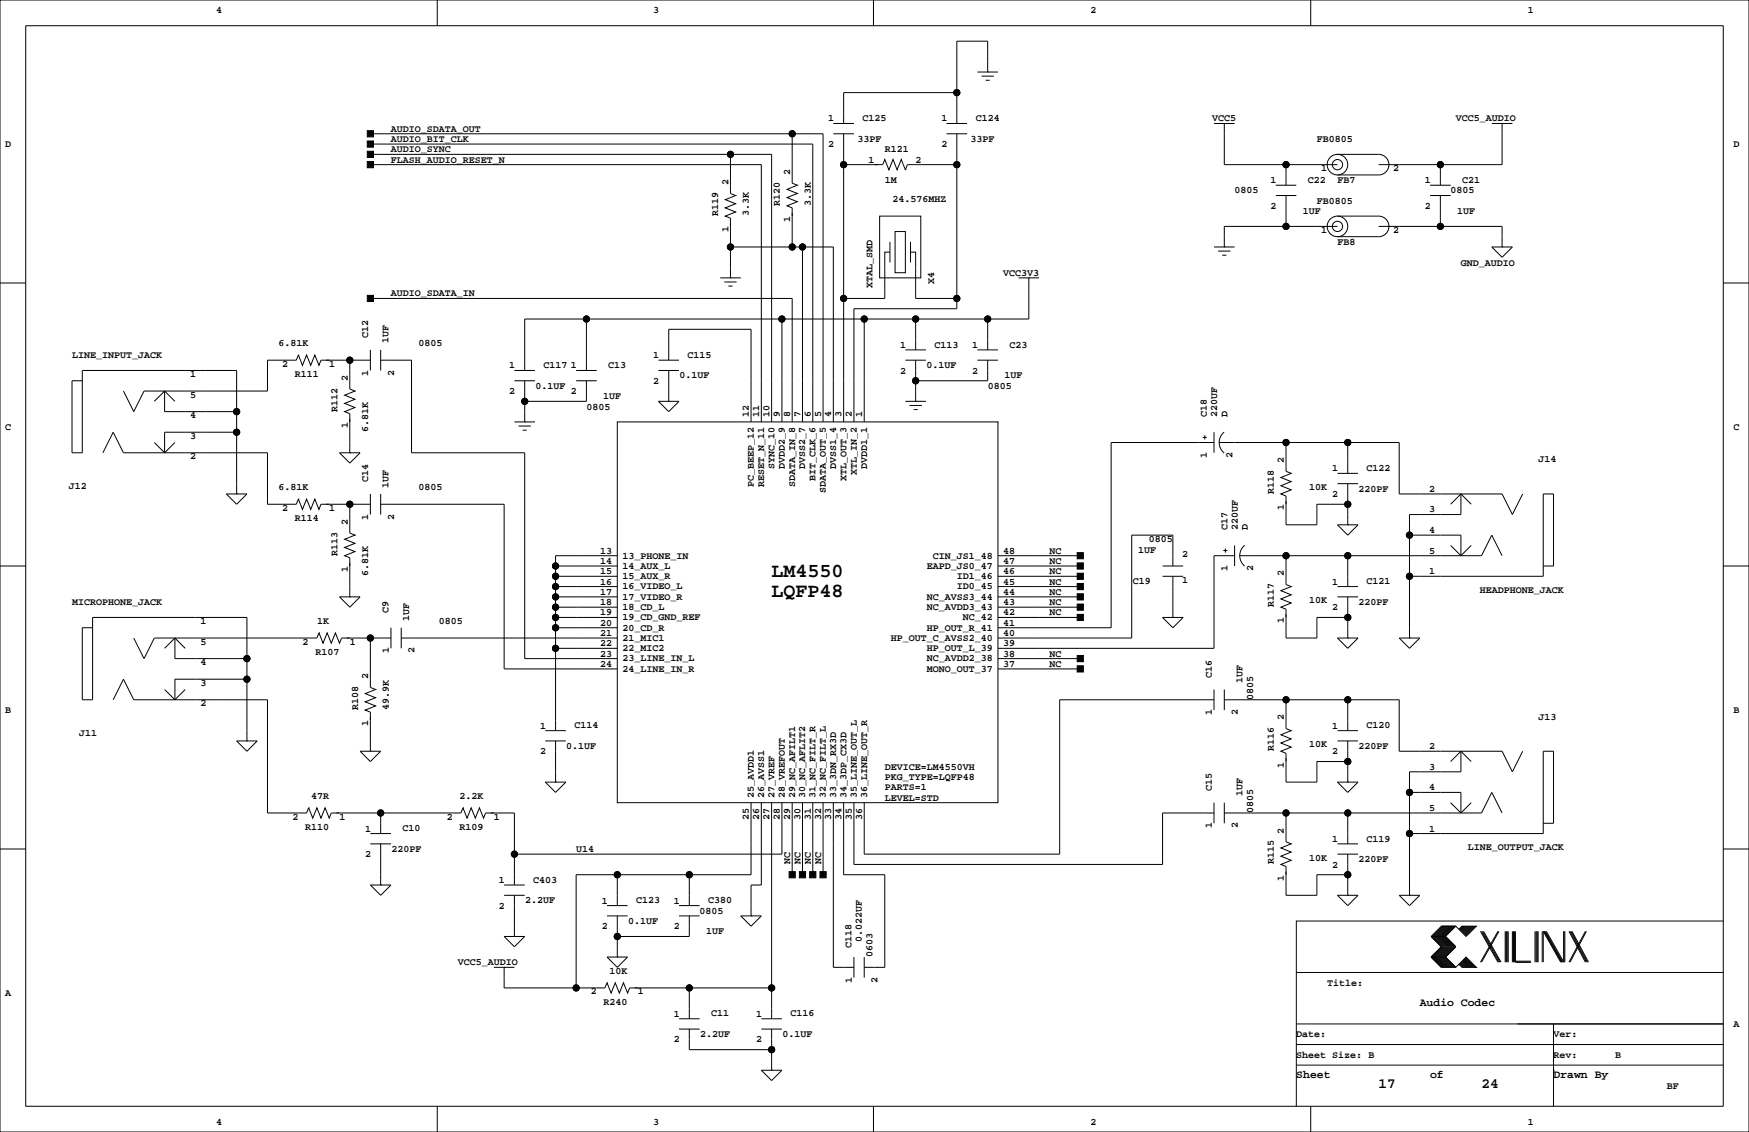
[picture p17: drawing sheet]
<svg xmlns="http://www.w3.org/2000/svg" width="432mm" height="279mm" viewBox="0 0 432 279" stroke-linecap="round" stroke-linejoin="round" font-family="sans-serif">
<defs><g id="words">
<g font-size="4.9">
<text x="190.5" y="142.4">LM4550</text>
<text x="190.5" y="147.4">LQFP48</text>
</g>
<g font-size="3.5">
<text x="340.4" y="268.5">17</text>
<text x="365.8" y="268.5">24</text>
</g>
<g font-size="2.8">
<text x="350.5" y="248.3">Audio Codec</text>
<text x="320" y="266.1">Sheet</text>
<text x="353.1" y="266.1">of</text>
<text x="383.5" y="266.1">Drawn By</text>
</g>
<g font-size="2.5">
<text x="53.3" y="3.3">4</text>
<text x="161.3" y="3.3">3</text>
<text x="269.2" y="3.3">2</text>
<text x="377.2" y="3.3">1</text>
<text x="204.5" y="30">1</text>
<text x="212.9" y="29.9">C125</text>
<text x="232.4" y="30">1</text>
<text x="240.9" y="29.9">C124</text>
<text x="299.3" y="30">VCC5</text>
<text x="359.4" y="30">VCC5_AUDIO</text>
<text x="96.5" y="35.1">AUDIO_BIT_CLK</text>
<text x="96.5" y="32.5">AUDIO_SDATA_OUT</text>
<text x="211.7" y="35">33PF</text>
<text x="239.6" y="35">33PF</text>
<text x="325.1" y="35.1">FB0805</text>
<text x="1.3" y="36.3">D</text>
<text x="96.5" y="40.1">FLASH_AUDIO_RESET_N</text>
<text x="96.5" y="37.6">AUDIO_SYNC</text>
<text x="204.5" y="36.3">2</text>
<text x="214.4" y="40.1">1</text>
<text x="218.4" y="37.6">R121</text>
<text x="226.1" y="40.1">2</text>
<text x="232.4" y="36.3">2</text>
<text x="428" y="36.3">D</text>
<text x="179.8" y="45.7" transform="rotate(-90 179.8 45.7)">2</text>
<text x="195.1" y="43.2" transform="rotate(-90 195.1 43.2)">2</text>
<text x="218.4" y="45.2">1M</text>
<text x="304.8" y="47.8">0805</text>
<text x="313.7" y="45.2">1</text>
<text x="322.9" y="45.1">C22</text>
<text x="326.2" y="42.3">1</text>
<text x="330.2" y="45.2">FB7</text>
<text x="344" y="42.3">2</text>
<text x="351.8" y="45.2">1</text>
<text x="358.1" y="47.8">0805</text>
<text x="361" y="45.1">C21</text>
<text x="177.3" y="53.3" transform="rotate(-90 177.3 53.3)">R119</text>
<text x="184.9" y="53.3" transform="rotate(-90 184.9 53.3)">3.3K</text>
<text x="192.5" y="50.8" transform="rotate(-90 192.5 50.8)">R120</text>
<text x="200.2" y="50.8" transform="rotate(-90 200.2 50.8)">3.3K</text>
<text x="220.3" y="49.9">24.576MHZ</text>
<text x="313.7" y="51.6">2</text>
<text x="321.6" y="52.8">1UF</text>
<text x="325.1" y="50.3">FB0805</text>
<text x="351.8" y="51.6">2</text>
<text x="359.7" y="52.8">1UF</text>
<text x="179.8" y="57.4" transform="rotate(-90 179.8 57.4)">1</text>
<text x="195.1" y="54.8" transform="rotate(-90 195.1 54.8)">1</text>
<text x="326.2" y="57.5">1</text>
<text x="344" y="57.5">2</text>
<text x="330.2" y="60.5">FB8</text>
<text x="360.7" y="65.5">GND_AUDIO</text>
<text x="215.4" y="71.1" transform="rotate(-90 215.4 71.1)">XTAL_SMD</text>
<text x="230.6" y="70.1" transform="rotate(-90 230.6 70.1)">X4</text>
<text x="247.6" y="68.1">VCC3V3</text>
<text x="96.5" y="73.2">AUDIO_SDATA_IN</text>
<text x="90.9" y="83.5" transform="rotate(-90 90.9 83.5)">C12</text>
<text x="17.8" y="88.4">LINE_INPUT_JACK</text>
<text x="68.8" y="85.4">6.81K</text>
<text x="95.9" y="84.8" transform="rotate(-90 95.9 84.8)">1UF</text>
<text x="103.3" y="85.4">0805</text>
<text x="161.3" y="88.4">1</text>
<text x="169.8" y="88.3">C115</text>
<text x="222.2" y="85.9">1</text>
<text x="230.7" y="85.8">C113</text>
<text x="240" y="85.9">1</text>
<text x="249.2" y="85.8">C23</text>
<text x="47" y="93.1">1</text>
<text x="69.6" y="90.5">2</text>
<text x="72.8" y="93.1">R111</text>
<text x="81.3" y="90.5">1</text>
<text x="85.9" y="94" transform="rotate(-90 85.9 94)">2</text>
<text x="90.9" y="92.7" transform="rotate(-90 90.9 92.7)">1</text>
<text x="97.3" y="92.7" transform="rotate(-90 97.3 92.7)">2</text>
<text x="125.7" y="90.9">1</text>
<text x="132.2" y="95.9">0.1UF</text>
<text x="134.2" y="90.9">C117</text>
<text x="141" y="90.9">1</text>
<text x="150.2" y="90.9">C13</text>
<text x="161.3" y="94.7">2</text>
<text x="167.7" y="93.4">0.1UF</text>
<text x="222.2" y="92.2">2</text>
<text x="228.7" y="90.9">0.1UF</text>
<text x="240" y="92.2">2</text>
<text x="248" y="93.4">1UF</text>
<text x="47" y="98.1">5</text>
<text x="83.3" y="101.6" transform="rotate(-90 83.3 101.6)">R112</text>
<text x="125.7" y="97.3">2</text>
<text x="141" y="97.3">2</text>
<text x="144.8" y="101.1">0805</text>
<text x="148.9" y="98.5">1UF</text>
<text x="243.8" y="96">0805</text>
<text x="1.3" y="106.2">C</text>
<text x="47" y="103.2">4</text>
<text x="85.9" y="105.6" transform="rotate(-90 85.9 105.6)">1</text>
<text x="90.9" y="106.7" transform="rotate(-90 90.9 106.7)">6.81K</text>
<text x="184.9" y="102.9" transform="rotate(-90 184.9 102.9)">12</text>
<text x="187.5" y="102.9" transform="rotate(-90 187.5 102.9)">11</text>
<text x="190" y="102.9" transform="rotate(-90 190 102.9)">10</text>
<text x="192.5" y="102.9" transform="rotate(-90 192.5 102.9)">9</text>
<text x="195.1" y="102.9" transform="rotate(-90 195.1 102.9)">8</text>
<text x="197.6" y="102.9" transform="rotate(-90 197.6 102.9)">7</text>
<text x="200.2" y="102.9" transform="rotate(-90 200.2 102.9)">6</text>
<text x="202.7" y="102.9" transform="rotate(-90 202.7 102.9)">5</text>
<text x="205.2" y="102.9" transform="rotate(-90 205.2 102.9)">4</text>
<text x="207.8" y="102.9" transform="rotate(-90 207.8 102.9)">3</text>
<text x="210.3" y="102.9" transform="rotate(-90 210.3 102.9)">2</text>
<text x="212.9" y="102.9" transform="rotate(-90 212.9 102.9)">1</text>
<text x="297.9" y="102.9" transform="rotate(-90 297.9 102.9)">C18</text>
<text x="300.5" y="102.9" transform="rotate(-90 300.5 102.9)">220UF</text>
<text x="303" y="102.9" transform="rotate(-90 303 102.9)">D</text>
<text x="428" y="106.2">C</text>
<text x="47" y="108.3">3</text>
<text x="47" y="113.4">2</text>
<text x="297.9" y="113" transform="rotate(-90 297.9 113)">1</text>
<text x="304.3" y="113" transform="rotate(-90 304.3 113)">2</text>
<text x="90.9" y="119.1" transform="rotate(-90 90.9 119.1)">C14</text>
<text x="191.2" y="115.8" transform="rotate(-90 191.2 115.8)">SYNC_10</text>
<text x="193.7" y="115.8" transform="rotate(-90 193.7 115.8)">DVDD2_9</text>
<text x="198.8" y="115.8" transform="rotate(-90 198.8 115.8)">DVSS2_7</text>
<text x="201.4" y="118.7" transform="rotate(-90 201.4 118.7)">BIT_CLK_6</text>
<text x="206.4" y="115.8" transform="rotate(-90 206.4 115.8)">DVSS1_4</text>
<text x="209" y="118.7" transform="rotate(-90 209 118.7)">XTL_OUT_3</text>
<text x="211.5" y="117.3" transform="rotate(-90 211.5 117.3)">XTL_IN_2</text>
<text x="214.1" y="115.8" transform="rotate(-90 214.1 115.8)">DVDD1_1</text>
<text x="317" y="114.3" transform="rotate(-90 317 114.3)">2</text>
<text x="328.9" y="116.3">1</text>
<text x="337.4" y="116.3">C122</text>
<text x="379.9" y="114.1">J14</text>
<text x="17" y="120.7">J12</text>
<text x="68.8" y="121">6.81K</text>
<text x="95.9" y="120.3" transform="rotate(-90 95.9 120.3)">1UF</text>
<text x="103.3" y="121">0805</text>
<text x="186.1" y="120.2" transform="rotate(-90 186.1 120.2)">PC_BEEP_12</text>
<text x="188.7" y="120.2" transform="rotate(-90 188.7 120.2)">RESET_N_11</text>
<text x="196.3" y="120.2" transform="rotate(-90 196.3 120.2)">SDATA_IN_8</text>
<text x="203.9" y="121.7" transform="rotate(-90 203.9 121.7)">SDATA_OUT_5</text>
<text x="314.5" y="121.9" transform="rotate(-90 314.5 121.9)">R118</text>
<text x="317" y="125.9" transform="rotate(-90 317 125.9)">1</text>
<text x="323.2" y="121">10K</text>
<text x="328.9" y="122.7">2</text>
<text x="335.4" y="121.3">220PF</text>
<text x="352.8" y="121.4">2</text>
<text x="69.6" y="126.1">2</text>
<text x="72.8" y="128.6">R114</text>
<text x="81.3" y="126.1">1</text>
<text x="85.9" y="129.5" transform="rotate(-90 85.9 129.5)">2</text>
<text x="90.9" y="128.3" transform="rotate(-90 90.9 128.3)">1</text>
<text x="97.3" y="128.3" transform="rotate(-90 97.3 128.3)">2</text>
<text x="303" y="130.8" transform="rotate(-90 303 130.8)">C17</text>
<text x="305.6" y="130.8" transform="rotate(-90 305.6 130.8)">220UF</text>
<text x="308.1" y="130.8" transform="rotate(-90 308.1 130.8)">D</text>
<text x="352.8" y="131.6">4</text>
<text x="352.8" y="126.5">3</text>
<text x="83.3" y="137.2" transform="rotate(-90 83.3 137.2)">R113</text>
<text x="148.2" y="136.7">13</text>
<text x="153.7" y="137.9">13_PHONE_IN</text>
<text x="230.3" y="137.9">CIN_JS1_48</text>
<text x="247.6" y="136.7">48</text>
<text x="259.1" y="136.7">NC</text>
<text x="281" y="136.6">1UF</text>
<text x="283.6" y="133.7">0805</text>
<text x="291.9" y="137.5">2</text>
<text x="352.8" y="136.7">5</text>
<text x="85.9" y="141.2" transform="rotate(-90 85.9 141.2)">1</text>
<text x="90.9" y="142.2" transform="rotate(-90 90.9 142.2)">6.81K</text>
<text x="148.2" y="139.2">14</text>
<text x="148.2" y="141.7">15</text>
<text x="153.7" y="140.4">14_AUX_L</text>
<text x="153.7" y="142.9">15_AUX_R</text>
<text x="228.8" y="140.4">EAPD_JS0_47</text>
<text x="236.2" y="142.9">ID1_46</text>
<text x="247.6" y="141.7">46</text>
<text x="247.6" y="139.2">47</text>
<text x="259.1" y="139.2">NC</text>
<text x="259.1" y="141.7">NC</text>
<text x="291.9" y="143.9">1</text>
<text x="303" y="141" transform="rotate(-90 303 141)">1</text>
<text x="309.4" y="141" transform="rotate(-90 309.4 141)">2</text>
<text x="317" y="142.2" transform="rotate(-90 317 142.2)">2</text>
<text x="352.8" y="141.7">1</text>
<text x="17.8" y="149.4">MICROPHONE_JACK</text>
<text x="148.2" y="144.3">16</text>
<text x="148.2" y="146.8">17</text>
<text x="148.2" y="149.4">18</text>
<text x="153.7" y="145.5">16_VIDEO_L</text>
<text x="153.7" y="148">17_VIDEO_R</text>
<text x="228.8" y="148">NC_AVSS3_44</text>
<text x="236.2" y="145.5">ID0_45</text>
<text x="247.6" y="149.4">43</text>
<text x="247.6" y="146.8">44</text>
<text x="247.6" y="144.3">45</text>
<text x="259.1" y="144.3">NC</text>
<text x="259.1" y="146.8">NC</text>
<text x="259.1" y="149.4">NC</text>
<text x="279.7" y="144.2">C19</text>
<text x="314.5" y="149.9" transform="rotate(-90 314.5 149.9)">R117</text>
<text x="323.2" y="148.9">10K</text>
<text x="328.9" y="144.3">1</text>
<text x="335.4" y="149.3">220PF</text>
<text x="337.4" y="144.2">C121</text>
<text x="365.3" y="146.4">HEADPHONE_JACK</text>
<text x="49.5" y="154">1</text>
<text x="78.3" y="154">1K</text>
<text x="95.9" y="151.3" transform="rotate(-90 95.9 151.3)">C9</text>
<text x="101" y="153.4" transform="rotate(-90 101 153.4)">1UF</text>
<text x="108.4" y="154">0805</text>
<text x="148.2" y="151.9">19</text>
<text x="148.2" y="154.4">20</text>
<text x="153.7" y="150.6">18_CD_L</text>
<text x="153.7" y="153.1">19_CD_GND_REF</text>
<text x="153.7" y="155.6">20_CD_R</text>
<text x="228.8" y="155.6">HP_OUT_R_41</text>
<text x="228.8" y="150.6">NC_AVDD3_43</text>
<text x="237.7" y="153.1">NC_42</text>
<text x="247.6" y="154.4">41</text>
<text x="247.6" y="151.9">42</text>
<text x="259.1" y="151.9">NC</text>
<text x="317" y="153.9" transform="rotate(-90 317 153.9)">1</text>
<text x="328.9" y="150.6">2</text>
<text x="49.5" y="159.1">5</text>
<text x="74.7" y="159.1">2</text>
<text x="77.9" y="161.6">R107</text>
<text x="86.4" y="159.1">1</text>
<text x="96" y="161.3" transform="rotate(-90 96 161.3)">1</text>
<text x="102.4" y="161.3" transform="rotate(-90 102.4 161.3)">2</text>
<text x="148.2" y="157">21</text>
<text x="148.2" y="159.5">22</text>
<text x="153.7" y="158.2">21_MIC1</text>
<text x="153.7" y="160.7">22_MIC2</text>
<text x="219.9" y="158.2">HP_OUT_C_AVSS2_40</text>
<text x="228.8" y="160.7">HP_OUT_L_39</text>
<text x="247.6" y="159.5">39</text>
<text x="247.6" y="157">40</text>
<text x="49.5" y="164.2">4</text>
<text x="90.9" y="167.6" transform="rotate(-90 90.9 167.6)">2</text>
<text x="148.2" y="162.1">23</text>
<text x="148.2" y="164.6">24</text>
<text x="153.7" y="163.3">23_LINE_IN_L</text>
<text x="153.7" y="165.8">24_LINE_IN_R</text>
<text x="228.8" y="165.8">MONO_OUT_37</text>
<text x="228.8" y="163.3">NC_AVDD2_38</text>
<text x="247.6" y="164.6">37</text>
<text x="247.6" y="162.1">38</text>
<text x="259.1" y="162.1">NC</text>
<text x="259.1" y="164.6">NC</text>
<text x="299.1" y="167.3" transform="rotate(-90 299.1 167.3)">C16</text>
<text x="49.5" y="169.3">3</text>
<text x="306.8" y="168.6" transform="rotate(-90 306.8 168.6)">1UF</text>
<text x="309.4" y="172.7" transform="rotate(-90 309.4 172.7)">0805</text>
<text x="1.3" y="176">B</text>
<text x="49.5" y="174.3">2</text>
<text x="88.4" y="175.3" transform="rotate(-90 88.4 175.3)">R108</text>
<text x="90.9" y="179.3" transform="rotate(-90 90.9 179.3)">1</text>
<text x="96" y="175.3" transform="rotate(-90 96 175.3)">49.9K</text>
<text x="133.3" y="179.8">1</text>
<text x="141.8" y="179.8">C114</text>
<text x="299.2" y="176.5" transform="rotate(-90 299.2 176.5)">1</text>
<text x="305.6" y="176.5" transform="rotate(-90 305.6 176.5)">2</text>
<text x="317" y="177.8" transform="rotate(-90 317 177.8)">2</text>
<text x="328.9" y="179.8">1</text>
<text x="337.4" y="179.8">C120</text>
<text x="379.9" y="177.6">J13</text>
<text x="428" y="176">B</text>
<text x="19.6" y="181.6">J11</text>
<text x="139.8" y="184.8">0.1UF</text>
<text x="314.5" y="185.4" transform="rotate(-90 314.5 185.4)">R116</text>
<text x="323.2" y="184.5">10K</text>
<text x="335.4" y="184.8">220PF</text>
<text x="352.8" y="184.9">2</text>
<text x="133.3" y="186.2">2</text>
<text x="218.4" y="190">DEVICE=LM4550VH</text>
<text x="317" y="189.4" transform="rotate(-90 317 189.4)">1</text>
<text x="328.9" y="186.2">2</text>
<text x="352.8" y="190">3</text>
<text x="76.8" y="197.2">47R</text>
<text x="113.5" y="197.2">2.2K</text>
<text x="186.1" y="196.8" transform="rotate(-90 186.1 196.8)">25_AVDD1</text>
<text x="188.7" y="196.8" transform="rotate(-90 188.7 196.8)">26_AVSS1</text>
<text x="191.2" y="196.8" transform="rotate(-90 191.2 196.8)">27_VREF</text>
<text x="193.7" y="196.8" transform="rotate(-90 193.7 196.8)">28_VREFOUT</text>
<text x="196.3" y="196.8" transform="rotate(-90 196.3 196.8)">29_NC_AFILT1</text>
<text x="198.8" y="196.8" transform="rotate(-90 198.8 196.8)">30_NC_AFLIT2</text>
<text x="201.4" y="196.8" transform="rotate(-90 201.4 196.8)">31_NC_FILT_R</text>
<text x="203.9" y="196.8" transform="rotate(-90 203.9 196.8)">32_NC_FILT_L</text>
<text x="206.4" y="196.8" transform="rotate(-90 206.4 196.8)">33_3DN_RX3D</text>
<text x="209" y="196.8" transform="rotate(-90 209 196.8)">34_3DP_CX3D</text>
<text x="211.5" y="196.8" transform="rotate(-90 211.5 196.8)">35_LINE_OUT_L</text>
<text x="214.1" y="196.8" transform="rotate(-90 214.1 196.8)">36_LINE_OUT_R</text>
<text x="218.4" y="195.1">PARTS=1</text>
<text x="218.4" y="197.6">LEVEL=STD</text>
<text x="218.4" y="192.5">PKG_TYPE=LQFP48</text>
<text x="299.1" y="195.3" transform="rotate(-90 299.1 195.3)">C15</text>
<text x="306.8" y="196.5" transform="rotate(-90 306.8 196.5)">1UF</text>
<text x="352.8" y="195.1">4</text>
<text x="72.2" y="202.3">2</text>
<text x="83.8" y="202.3">1</text>
<text x="110.3" y="202.3">2</text>
<text x="121.9" y="202.3">1</text>
<text x="184.9" y="202.4" transform="rotate(-90 184.9 202.4)">25</text>
<text x="187.5" y="202.4" transform="rotate(-90 187.5 202.4)">26</text>
<text x="190" y="202.4" transform="rotate(-90 190 202.4)">27</text>
<text x="192.5" y="202.4" transform="rotate(-90 192.5 202.4)">28</text>
<text x="195.1" y="202.4" transform="rotate(-90 195.1 202.4)">29</text>
<text x="197.6" y="202.4" transform="rotate(-90 197.6 202.4)">30</text>
<text x="200.2" y="202.4" transform="rotate(-90 200.2 202.4)">31</text>
<text x="202.7" y="202.4" transform="rotate(-90 202.7 202.4)">32</text>
<text x="205.2" y="202.4" transform="rotate(-90 205.2 202.4)">33</text>
<text x="207.8" y="202.4" transform="rotate(-90 207.8 202.4)">34</text>
<text x="210.3" y="202.4" transform="rotate(-90 210.3 202.4)">35</text>
<text x="212.9" y="202.4" transform="rotate(-90 212.9 202.4)">36</text>
<text x="309.4" y="200.7" transform="rotate(-90 309.4 200.7)">0805</text>
<text x="352.8" y="200.2">5</text>
<text x="75.4" y="204.8">R110</text>
<text x="90.2" y="205.2">1</text>
<text x="99.4" y="205.2">C10</text>
<text x="113.5" y="204.8">R109</text>
<text x="299.2" y="204.5" transform="rotate(-90 299.2 204.5)">1</text>
<text x="305.6" y="204.5" transform="rotate(-90 305.6 204.5)">2</text>
<text x="317" y="205.7" transform="rotate(-90 317 205.7)">2</text>
<text x="328.9" y="207.8">1</text>
<text x="337.4" y="207.7">C119</text>
<text x="352.8" y="205.2">1</text>
<text x="362.4" y="209.9">LINE_OUTPUT_JACK</text>
<text x="90.2" y="211.6">2</text>
<text x="96.6" y="210.2">220PF</text>
<text x="142.2" y="210.3">U14</text>
<text x="195.1" y="213.4" transform="rotate(-90 195.1 213.4)">NC</text>
<text x="197.6" y="213.4" transform="rotate(-90 197.6 213.4)">NC</text>
<text x="200.2" y="213.4" transform="rotate(-90 200.2 213.4)">NC</text>
<text x="202.7" y="213.4" transform="rotate(-90 202.7 213.4)">NC</text>
<text x="314.5" y="213.4" transform="rotate(-90 314.5 213.4)">R115</text>
<text x="323.2" y="212.4">10K</text>
<text x="328.9" y="214.1">2</text>
<text x="335.4" y="212.8">220PF</text>
<text x="123.2" y="217.9">1</text>
<text x="131.7" y="217.9">C403</text>
<text x="317" y="217.4" transform="rotate(-90 317 217.4)">1</text>
<text x="123.2" y="224.3">2</text>
<text x="129.6" y="222.9">2.2UF</text>
<text x="148.6" y="223">1</text>
<text x="157.1" y="222.9">C123</text>
<text x="166.4" y="223">1</text>
<text x="172.7" y="225.6">0805</text>
<text x="174.8" y="222.9">C380</text>
<text x="148.6" y="229.4">2</text>
<text x="155" y="228">0.1UF</text>
<text x="166.4" y="229.4">2</text>
<text x="174.3" y="230.6">1UF</text>
<text x="212.8" y="232.5" transform="rotate(-90 212.8 232.5)">0.022UF</text>
<text x="113" y="238.3">VCC5_AUDIO</text>
<text x="210.2" y="234.1" transform="rotate(-90 210.2 234.1)">C118</text>
<text x="215.4" y="236.2" transform="rotate(-90 215.4 236.2)">0603</text>
<text x="1.3" y="245.9">A</text>
<text x="145.8" y="245.5">2</text>
<text x="150.5" y="240.4">10K</text>
<text x="157.5" y="245.5">1</text>
<text x="210.3" y="242.6" transform="rotate(-90 210.3 242.6)">1</text>
<text x="216.7" y="242.6" transform="rotate(-90 216.7 242.6)">2</text>
<text x="327.7" y="243.3">Title:</text>
<text x="149" y="248">R240</text>
<text x="166.4" y="251">1</text>
<text x="175.6" y="250.9">C11</text>
<text x="186.7" y="251">1</text>
<text x="195.2" y="250.9">C116</text>
<text x="166.4" y="257.3">2</text>
<text x="172.8" y="256">2.2UF</text>
<text x="186.7" y="257.3">2</text>
<text x="193.1" y="256">0.1UF</text>
<text x="320" y="256">Date:</text>
<text x="383.5" y="256">Ver:</text>
<text x="428" y="253.5">A</text>
<text x="320" y="261.1">Sheet Size: B</text>
<text x="383.5" y="261.1">Rev:</text>
<text x="398.8" y="261.1">B</text>
<text x="411.5" y="268.7">BF</text>
<text x="53.3" y="277.6">4</text>
<text x="161.3" y="277.6">3</text>
<text x="269.2" y="277.6">2</text>
<text x="377.2" y="277.6">1</text>
</g>
</g></defs>
<g fill="none" stroke="#000" stroke-width=".25">
<path d="M0 0h431.8v279.4h-431.8zM6.3 6.4h419.1v266.6h-419.1zM107.9 0v6.4M215.6 0v6.4M241.3 17.8h5.1M242.3 18.8h3.1M243.3 19.8h1M243.8 17.8h.1M243.8 17.8v-7.6h-7.6v20.3M323.6 0v6.4M91.4 38.1h99.1v66M91.4 33h111.8v71.1"/>
<path d="M91.4 35.6h109.3v68.5M180.3 38.1v9.7l1.3 .5M195.6 33v12.2l1.2 .5M205.7 33h5.1M205.7 30.5h5.1M208.3 33v71.1M233.7 33h5.1M233.7 30.5h5.1M236.2 33v43.2h-25.4v27.9M236.2 22.9h-27.9v7.6M299.7 30.5h5.1M302.3 30.5h.1"/>
<path d="M302.3 30.5v10.1h27.9M330.2 38.1h10.2a2.54 2.54 0 0 1 2.5 2.5 2.54 2.54 0 0 1-2.5 2.6h-10.2M368.3 30.5h5.1M370.8 30.5h.1M370.8 30.5v10.1h-30.4M91.4 40.6h96.6v63.5M181.6 48.3h.1M181.6 48.3l-2.5 1 2.5 1-2.5 1 2.5 1-2.5 1 1.2 .5v14.8M196.8 45.7h.1M196.8 45.7l-2.5 1 2.5 1.1-2.5 1 2.5 1-2.5 1 1.3 .5v9.7M208.3 40.6h9.6l.5-1.2 1.1 2.5 1-2.5 1 2.5 1-2.5 1 2.5M217.2 53.3h10.1v15.3h-10.1z"/>
<path d="M219.7 59.7v5.1M221 57.2h2.5v10.1h-2.5zM223.5 41.9h.1M224.8 59.7v5.1M236.2 40.6h-12.2l-.5 1.3M315 48.3h5M315 45.7h5M317.5 40.6v5.1M317.5 48.3v7.6M330.2 53.3h10.2a2.54 2.54 0 0 1 2.5 2.6 2.54 2.54 0 0 1-2.5 2.5h-10.2M330.2 55.9h-27.9v5.1M340.4 55.9h30.4v5.1"/>
<path d="M353.1 48.3h5M353.1 45.7h5M355.6 40.6v5.1M355.6 48.3v7.6M0 69.8h6.3M91.4 73.7h104.2v30.4M144.8 78.7v12.7M177.8 68.6h5.1M178.8 69.6h3.1M179.8 70.6h1M180.3 68.6h.1M180.3 61h25.4v43.1"/>
<path d="M193 78.7v25.4M198.1 61v43.1M213.4 78.7v25.4M219.7 62.2h-1.3v11.5h-10.1M224.8 62.2h1.3v11.5h10.1M226.1 78.7v7.7M243.8 78.7v7.7M251.5 68.6h5M254 68.6h.1M254 68.6v10.1h-124.5v12.7M299.7 61h5.1M300.7 62h3.1"/>
<path d="M301.8 63h1M302.3 61h.1M368.3 61h5.1l-2.6 2.5zM370.8 61h.1M425.4 69.8h6.4M20.3 94h-2.5v17.8h2.5v-20.4h38.1v30.5M40.6 96.5v5.1h17.8M40.6 96.5l2.6 2.6M40.6 96.5l-2.5 2.6M73.7 87.6h.1M73.7 87.6l1 2.6 1-2.6 1 2.6 1-2.6 1 2.6 .5-1.3h12.2M73.7 87.6l-.5 1.3h-7.2v7.6h-30.4l-2.6 5.1-2.5-5.1"/>
<path d="M86.4 88.9v7.1l1.2 .5M87.6 96.5h.1M87.6 96.5l-2.5 1 2.5 1.1-2.5 1 2.5 1-2.5 1 1.3 .5v9.7M91.4 86.4v5M94 88.9h7.6v22.9h27.9v50.8h22.9M94 86.4v5M127 91.4h5.1M127 94h5.1M129.5 94v10.1M142.2 91.4h5.1M142.2 94h5.1M144.8 94v5.1h-15.3"/>
<path d="M162.6 88.9h5M162.6 91.4h5M162.6 99.1h5l-2.5 2.5zM165.1 99.1h.1M165.1 88.9v-7.6h20.3v22.8M165.1 91.4v7.7M223.5 88.9h5.1M223.5 99.1h5.1M223.5 86.4h5.1M226.1 99.1h.1M226.1 88.9v10.2M241.3 88.9h5.1"/>
<path d="M241.3 86.4h5.1M243.8 88.9v5.1h-17.7M25.4 111.8l2.5-5.1 2.6 5.1h35.5v12.7h7.2l.5-1.3M38.1 109.2l2.5 2.6M43.2 109.2l-2.6 2.6M58.4 106.7h-17.8v5.1M83.8 111.8h5.1l-2.5 2.5zM86.4 111.8h.1M127 104.1h5.1M128 105.2h3.1M129 106.2h1M129.5 104.1h.1"/>
<path d="M152.4 104.1h94v94h-94zM224.5 100.1h3.1M225.6 101.1h1M296.9 107.9h1M297.4 107.4v1.1M299.7 106.7v5.1M299.7 109.2h-25.4v45.7h-27.9M301 109.2h44.4v12.7h25.4l2.6 5.1 2.5-5.1M302.2 106.7a3.3 3.3 0 0 0 0 5.1M317.5 109.2v7.1l1.3 .5M318.8 116.8h.1M318.8 116.8l-2.6 1.1 2.6 1-2.6 1 2.6 1-2.6 1 1.3 .5v7.1h7.6v-5h7.6"/>
<path d="M330.2 119.4h5.1M330.2 116.8h5.1M332.7 109.2v7.6M332.7 119.4v10.1M0 139.7h6.3M55.9 121.9h5.1l-2.6 2.6zM58.4 121.9h.1M73.7 123.2h.1M73.7 123.2l1 2.5 1-2.5 1 2.5 1-2.5 1 2.5 .5-1.2h12.2M86.4 124.5v7.1l1.2 .5M87.6 132.1h.1M87.6 132.1l-2.5 1 2.5 1-2.5 1 2.5 1-2.5 1.1 1.3 .5v9.6"/>
<path d="M91.4 121.9v5.1M94 124.5h30.5v40.6h27.9M94 121.9v5.1M137.2 139.7h15.2M152.4 137.2h-15.2v43.1M246.4 137.2h20.3M246.4 139.7h20.3M287 139.7h5.1M289.6 139.7v-7.6h-10.2v25.4h-33M302 135.9h1M302.5 135.4v1M304.8 137.2h-5.1v22.8h-53.3"/>
<path d="M304.8 134.6v5.1M306.1 137.2h59.7l2.5-5.1 2.5 5.1M307.3 134.6a3.3 3.3 0 0 0 0 5.1M317.5 137.2v7.1l1.3 .5M330.2 129.5h5.1l-2.6 2.6zM332.7 129.5h.1M332.7 137.2v7.6M348 132.1h12.7v5.1M358.1 134.6l2.6 2.6M360.7 121.9v5.1h-12.7v30.5M360.7 121.9l-2.6 2.6M360.7 121.9l2.5 2.6"/>
<path d="M363.2 134.6l-2.5 2.6M381 139.7h2.5v-17.8h-2.5v20.3h-33M425.4 139.7h6.4M22.9 154.9h-2.6v17.8h2.6v-20.3h38.1v30.5M43.2 157.5v5.1h17.8M43.2 157.5l-2.6 2.5M43.2 157.5l2.5 2.5M78.7 156.2h.1M78.7 156.2l1.1 2.6 1-2.6 1 2.6 1-2.6 1 2.6 .5-1.3h12.2M78.7 156.2l-.5 1.3h-40.1l-2.5 5.1-2.6-5.1M83.8 147.3h5.1l-2.5 2.6zM86.4 147.3h.1"/>
<path d="M91.4 157.5v12.2l1.3 .5M96.5 154.9v5.1M99.1 157.5h53.3M99.1 154.9v5.1M137.2 154.9h15.2M137.2 142.2h15.2M137.2 149.9h15.2M137.2 152.4h15.2M137.2 144.8h15.2M137.2 147.3h15.2M246.4 142.2h20.3M246.4 149.9h20.3"/>
<path d="M246.4 152.4h20.3M246.4 144.8h20.3M246.4 147.3h20.3M287 142.2h5.1M287 152.4h5.1l-2.5 2.5zM289.6 152.4h.1M289.6 142.2v10.2M318.8 144.8h.1M318.8 144.8l-2.6 1 2.6 1-2.6 1 2.6 1-2.6 1.1 1.3 .5v7.1h7.6v-5.1h7.6M330.2 157.5h5.1l-2.6 2.5zM330.2 144.8h5.1M330.2 147.3h5.1"/>
<path d="M332.7 157.5h.1M332.7 147.3v10.2M345.4 157.5h5.1l-2.5 2.5zM348 157.5h.1M27.9 172.7l2.6-5.1 2.5 5.1h33v28h9.7l.5-1.3M40.6 170.2l2.6 2.5M45.7 170.2l-2.5 2.5M61 167.6h-17.8v5.1M92.7 170.2h.1M92.7 170.2l-2.5 1 2.5 1-2.5 1 2.5 1-2.5 1.1 1.2 .5v9.6M137.2 160h15.2M246.4 162.6h20.3"/>
<path d="M246.4 165.1h20.3M299.7 170.2v5.1M299.7 172.7h-38.1v38.1h-48.2v-12.7M302.3 172.7h43.1v12.7h25.4l2.6 5.1 2.5-5.1M302.3 170.2v5.1M317.5 172.7v7.1l1.3 .5M332.7 172.7v7.6M58.4 182.9h5.1l-2.5 2.5zM61 182.9h.1M76.2 199.4h.1M76.2 199.4l1 2.5 1-2.5 1 2.5 1.1-2.5 1 2.5 .5-1.2h32l.5-1.3M88.9 185.4h5.1l-2.6 2.6z"/>
<path d="M91.4 185.4h.1M114.3 199.4h.1M114.3 199.4l1 2.5 1-2.5 1 2.5 1.1-2.5 1 2.5 .5-1.2h7.1v17.7M134.6 193h5.1l-2.5 2.6zM134.6 182.9h5.1M134.6 180.3h5.1M137.2 193h.1M137.2 182.9v10.1M185.4 198.1v17.8h-43.2v27.9M188 198.1v20.3h-2.6v7.7M190.5 198.1v53.4M193 198.1v12.7h-66"/>
<path d="M195.6 198.1v17.8M198.1 198.1v17.8M200.7 198.1v17.8M203.2 198.1v17.8M205.7 198.1v40.7h5.1M208.3 198.1v17.8h10.1v22.9h-5M210.8 198.1v15.3h76.2v-12.7h12.7M299.7 198.1v5.1M302.3 198.1v5.1M318.8 180.3h.1M318.8 180.3l-2.6 1.1 2.6 1-2.6 1 2.6 1-2.6 1 1.3 .5v7.1h7.6v-5h7.6M330.2 193h5.1l-2.6 2.6z"/>
<path d="M330.2 182.9h5.1M330.2 180.3h5.1M332.7 193h.1M332.7 182.9v10.1M348 195.6h12.7v5.1M358.1 198.1l2.6 2.6M360.7 185.4v5.1h-12.7v30.5M360.7 185.4l-2.6 2.6M360.7 185.4l2.5 2.6M363.2 198.1l-2.5 2.6M0 209.5h6.3M91.4 218.4h5.1l-2.5 2.6z"/>
<path d="M91.4 205.7h5.1M91.4 208.3h5.1M94 218.4h.1M94 200.7v5M94 208.3v10.1M124.5 218.4h5M152.4 215.9v7.6M170.2 215.9v7.6M302.3 200.7h63.5l2.5-5.1 2.5 5.1M317.5 200.7v7.1l1.3 .5M318.8 208.3h.1M318.8 208.3l-2.6 1 2.6 1-2.6 1 2.6 1-2.6 1.1 1.3 .5v7.1h7.6v-5.1h7.6"/>
<path d="M330.2 210.8h5.1M330.2 208.3h5.1M332.7 200.7v7.6M332.7 210.8v10.2M381 203.2h2.5v-17.8h-2.5v20.3h-33M425.4 209.5h6.4M121.9 238.8h5.1M124.5 238.8h.1M124.5 238.8v5h24.9l.5-1.2M124.5 231.1h5l-2.5 2.6zM124.5 221h5M127 231.1h.1"/>
<path d="M127 221v10.1M149.9 226.1h5M149.9 236.2h5l-2.5 2.6zM149.9 223.5h5M152.4 236.2h.1M152.4 226.1v10.1M167.6 226.1h5.1M167.6 223.5h5.1M170.2 226.1v5h-17.8M182.9 226.1h5.1l-2.6 2.5zM185.4 226.1h.1M210.8 236.2v5.1"/>
<path d="M213.4 236.2v5.1M330.2 221h5.1l-2.6 2.5zM332.7 221h.1M345.4 221h5.1l-2.5 2.5zM348 221h.1M353.3 231.1h3.6M353.3 236.2l2.6 2.6h3.5M353.3 231.1l2.6 2.6-2.6 2.5M353.3 236.2h3.6M356.1 228.6l-2.5 2.5 2.5 2.6-2.5 2.5 2.5 2.6M356.4 228.6l-2.6 2.5 2.6 2.6-2.6 2.5 2.6 2.6M356.6 228.6l-2.5 2.5 2.5 2.6-2.5 2.5 2.5 2.6"/>
<path d="M356.9 228.6l-2.6 2.5 2.6 2.6-2.6 2.5 2.6 2.6M356.9 231.1l2.5 2.6-2.5 2.5M356.9 236.2l2.5 2.6M357.1 228.6l-2.5 2.5 2.5 2.6-2.5 2.5 2.5 2.6M357.4 228.6l-2.6 2.5 2.6 2.6-2.6 2.5 2.6 2.6M357.6 228.6l-2.5 2.5 2.5 2.6-2.5 2.5 2.5 2.6M357.9 228.6l-2.6 2.5 2.6 2.6-2.6 2.5 2.6 2.6M358.1 228.6l-2.5 2.5 2.5 2.6-2.5 2.5 2.5 2.6M358.4 228.6l-2.5 2.5 2.5 2.6-2.5 2.5 2.5 2.6M358.6 228.6l-2.5 2.5 2.5 2.6-2.5 2.5 2.5 2.6M358.9 228.6l-2.5 2.5 2.5 2.6-2.5 2.5 2.5 2.6M359.2 228.6l-2.6 2.5 2.6 2.6-2.6 2.5 2.6 2.6"/>
<path d="M359.4 228.6l2.5 2.5 2.6-2.5h-3.6l-.7 .8M359.4 228.6h-3.5l-2.6 2.5M359.4 228.6l-2.5 2.5M360.2 238l.7 .8h3.6l-2.6-2.6-2.5 2.6M360.4 237.7l1 1.1M360.4 238l.8 .8M360.7 237.5l1.2 1.3M360.7 237.7l1 1.1M360.9 237.2l1.6 1.6M360.9 237.5l1.3 1.3M361.2 237l1.8 1.8M361.2 237.2l1.5 1.6"/>
<path d="M361.2 228.6l-.8 .8M361.4 236.7l2.1 2.1M361.4 237l1.8 1.8M361.4 228.6l-1 1M361.7 236.5l2.3 2.3M361.7 236.7l2 2.1M361.7 228.6l-1 1M361.9 236.5l2.3 2.3M361.9 228.6l-1.2 1.3M362.2 228.6l-1.3 1.3M362.5 228.6l-1.6 1.5M362.7 228.6l-1.5 1.5"/>
<path d="M363 228.6l-1.8 1.8M363.2 228.6l-1.8 1.8M363.5 228.6l-2.1 2M363.7 228.6l-2 2M364 228.6l-2.3 2.3M364.2 228.6l-2.3 2.3M365.5 229.9l4.3 7.6M365.8 229.9l4.3 7.6M366 229.9l4.3 7.6M366.3 229.9l4.3 7.6M369.8 229.9l-4.3 7.6M370.1 229.9l-4.3 7.6"/>
<path d="M371.6 229.9v7.6M371.9 229.9v7.6M372.1 229.9v7.6M372.4 229.9v7.6M373.4 229.9v7.6M373.6 229.9v7.6M373.9 229.9v7.6M374.1 229.9v7.6h3.9M374.1 237.2h3.9M379 229.9v7.6M379.2 229.9v7.6M379.5 229.9v7.6"/>
<path d="M379.7 229.9v7.6M380.7 229.9v7.6M381 237.5v-7.6l4.3 7.6M381.3 229.9l4.3 7.6M381.5 229.9l4.3 7.6M381.8 229.9l4.3 7.6v-7.6M386.3 229.9v7.6M387.3 229.9l4.1 7.6M387.6 229.9l4.1 7.6M387.9 229.9l4 7.6M388.1 229.9l4.1 7.6M391.4 229.9l-4.1 7.6"/>
<path d="M391.7 229.9l-4.1 7.6M425.4 227.3h-105.4v35.6M149.9 242.6h.1M149.9 242.6l1 2.5 1-2.5 1 2.5 1-2.5 1 2.5 .5-1.3h35.1M167.6 254h5.1M167.6 251.5h5.1M170.2 243.8v7.7M170.2 254v5.1h20.3M188 254h5M188 251.5h5M190.5 254v10.2M320 257.8h105.4"/>
<path d="M320 252.7h105.4M320 240h105.4M383.5 252.7v20.3M107.9 273v6.4M188 264.2h5l-2.5 2.5zM190.5 264.2h.1M215.6 273v6.4M320 262.9v10.1M320 262.9h105.4M323.6 273v6.4M383.5 264.2h.1"/>
<circle cx="180.3" cy="38.1" r=".76"/>
<circle cx="195.6" cy="33" r=".76"/>
<circle cx="236.2" cy="22.9" r=".76"/>
<circle cx="208.3" cy="40.6" r=".76"/>
<circle cx="236.2" cy="40.6" r=".76"/>
<circle cx="317.5" cy="40.6" r=".76"/>
<circle cx="317.5" cy="55.9" r=".76"/>
<circle cx="330.2" cy="55.9" r="1.27"/>
<circle cx="330.2" cy="40.6" r="1.27"/>
<circle cx="330.2" cy="40.6" r="2.54"/>
<circle cx="330.2" cy="55.9" r="2.54"/>
<circle cx="355.6" cy="40.6" r=".76"/>
<circle cx="355.6" cy="55.9" r=".76"/>
<circle cx="144.8" cy="78.7" r=".76"/>
<circle cx="180.3" cy="61" r=".76"/>
<circle cx="193" cy="78.7" r=".76"/>
<circle cx="195.6" cy="61" r=".76"/>
<circle cx="198.1" cy="61" r=".76"/>
<circle cx="208.3" cy="73.7" r=".76"/>
<circle cx="213.4" cy="78.7" r=".76"/>
<circle cx="226.1" cy="78.7" r=".76"/>
<circle cx="236.2" cy="73.7" r=".76"/>
<circle cx="243.8" cy="78.7" r=".76"/>
<circle cx="86.4" cy="88.9" r=".76"/>
<circle cx="129.5" cy="99.1" r=".76"/>
<circle cx="226.1" cy="94" r=".76"/>
<circle cx="58.4" cy="106.7" r=".76"/>
<circle cx="58.4" cy="101.6" r=".76"/>
<circle cx="317.5" cy="109.2" r=".76"/>
<circle cx="332.7" cy="109.2" r=".76"/>
<circle cx="86.4" cy="124.5" r=".76"/>
<circle cx="137.2" cy="139.7" r=".76"/>
<circle cx="317.5" cy="137.2" r=".76"/>
<circle cx="332.7" cy="124.5" r=".76"/>
<circle cx="332.7" cy="137.2" r=".76"/>
<circle cx="348" cy="132.1" r=".76"/>
<circle cx="91.4" cy="157.5" r=".76"/>
<circle cx="137.2" cy="144.8" r=".76"/>
<circle cx="137.2" cy="147.3" r=".76"/>
<circle cx="137.2" cy="152.4" r=".76"/>
<circle cx="137.2" cy="154.9" r=".76"/>
<circle cx="137.2" cy="142.2" r=".76"/>
<circle cx="137.2" cy="149.9" r=".76"/>
<circle cx="332.7" cy="152.4" r=".76"/>
<circle cx="348" cy="142.2" r=".76"/>
<circle cx="61" cy="167.6" r=".76"/>
<circle cx="61" cy="162.6" r=".76"/>
<circle cx="137.2" cy="160" r=".76"/>
<circle cx="317.5" cy="172.7" r=".76"/>
<circle cx="332.7" cy="172.7" r=".76"/>
<circle cx="332.7" cy="188" r=".76"/>
<circle cx="348" cy="195.6" r=".76"/>
<circle cx="94" cy="200.7" r=".76"/>
<circle cx="127" cy="210.8" r=".76"/>
<circle cx="152.4" cy="215.9" r=".76"/>
<circle cx="170.2" cy="215.9" r=".76"/>
<circle cx="317.5" cy="200.7" r=".76"/>
<circle cx="332.7" cy="215.9" r=".76"/>
<circle cx="332.7" cy="200.7" r=".76"/>
<circle cx="348" cy="205.7" r=".76"/>
<circle cx="152.4" cy="231.1" r=".76"/>
<circle cx="142.2" cy="243.8" r=".76"/>
<circle cx="170.2" cy="243.8" r=".76"/>
<circle cx="190.5" cy="259.1" r=".76"/>
<circle cx="190.5" cy="243.8" r=".76"/>
</g>
<g fill="#000" stroke="#000" stroke-width=".25">
<path d="M90.7 37.3h1.5v1.6h-1.5z" fill-rule="evenodd"/>
<path d="M90.7 32.3h1.5v1.5h-1.5z" fill-rule="evenodd"/>
<path d="M90.7 34.8h1.5v1.5h-1.5z" fill-rule="evenodd"/>
<path d="M90.7 39.9h1.5v1.5h-1.5z" fill-rule="evenodd"/>
<path d="M90.7 72.9h1.5v1.5h-1.5z" fill-rule="evenodd"/>
<path d="M265.9 136.4h1.6v1.5h-1.6z" fill-rule="evenodd"/>
<path d="M265.9 151.6h1.6v1.6h-1.6z" fill-rule="evenodd"/>
<path d="M265.9 149.1h1.6v1.5h-1.6z" fill-rule="evenodd"/>
<path d="M265.9 146.6h1.6v1.5h-1.6z" fill-rule="evenodd"/>
<path d="M265.9 144h1.6v1.5h-1.6z" fill-rule="evenodd"/>
<path d="M265.9 141.5h1.6v1.5h-1.6z" fill-rule="evenodd"/>
<path d="M265.9 138.9h1.6v1.6h-1.6z" fill-rule="evenodd"/>
<path d="M265.9 164.3h1.6v1.6h-1.6z" fill-rule="evenodd"/>
<path d="M265.9 161.8h1.6v1.5h-1.6z" fill-rule="evenodd"/>
<path d="M194.8 215.1h1.5v1.6h-1.5z" fill-rule="evenodd"/>
<path d="M197.4 215.1h1.5v1.6h-1.5z" fill-rule="evenodd"/>
<path d="M199.9 215.1h1.5v1.6h-1.5z" fill-rule="evenodd"/>
<path d="M202.4 215.1h1.6v1.6h-1.6z" fill-rule="evenodd"/>
<circle cx="180.3" cy="38.1" r=".76"/>
<circle cx="195.6" cy="33" r=".76"/>
<circle cx="236.2" cy="22.9" r=".76"/>
<circle cx="208.3" cy="40.6" r=".76"/>
<circle cx="236.2" cy="40.6" r=".76"/>
<circle cx="317.5" cy="40.6" r=".76"/>
<circle cx="317.5" cy="55.9" r=".76"/>
<circle cx="355.6" cy="40.6" r=".76"/>
<circle cx="355.6" cy="55.9" r=".76"/>
<circle cx="144.8" cy="78.7" r=".76"/>
<circle cx="180.3" cy="61" r=".76"/>
<circle cx="193" cy="78.7" r=".76"/>
<circle cx="195.6" cy="61" r=".76"/>
<circle cx="198.1" cy="61" r=".76"/>
<circle cx="208.3" cy="73.7" r=".76"/>
<circle cx="213.4" cy="78.7" r=".76"/>
<circle cx="226.1" cy="78.7" r=".76"/>
<circle cx="236.2" cy="73.7" r=".76"/>
<circle cx="243.8" cy="78.7" r=".76"/>
<circle cx="86.4" cy="88.9" r=".76"/>
<circle cx="129.5" cy="99.1" r=".76"/>
<circle cx="226.1" cy="94" r=".76"/>
<circle cx="58.4" cy="106.7" r=".76"/>
<circle cx="58.4" cy="101.6" r=".76"/>
<circle cx="317.5" cy="109.2" r=".76"/>
<circle cx="332.7" cy="109.2" r=".76"/>
<circle cx="86.4" cy="124.5" r=".76"/>
<circle cx="137.2" cy="139.7" r=".76"/>
<circle cx="317.5" cy="137.2" r=".76"/>
<circle cx="332.7" cy="124.5" r=".76"/>
<circle cx="332.7" cy="137.2" r=".76"/>
<circle cx="348" cy="132.1" r=".76"/>
<circle cx="91.4" cy="157.5" r=".76"/>
<circle cx="137.2" cy="144.8" r=".76"/>
<circle cx="137.2" cy="147.3" r=".76"/>
<circle cx="137.2" cy="152.4" r=".76"/>
<circle cx="137.2" cy="154.9" r=".76"/>
<circle cx="137.2" cy="142.2" r=".76"/>
<circle cx="137.2" cy="149.9" r=".76"/>
<circle cx="332.7" cy="152.4" r=".76"/>
<circle cx="348" cy="142.2" r=".76"/>
<circle cx="61" cy="167.6" r=".76"/>
<circle cx="61" cy="162.6" r=".76"/>
<circle cx="137.2" cy="160" r=".76"/>
<circle cx="317.5" cy="172.7" r=".76"/>
<circle cx="332.7" cy="172.7" r=".76"/>
<circle cx="332.7" cy="188" r=".76"/>
<circle cx="348" cy="195.6" r=".76"/>
<circle cx="94" cy="200.7" r=".76"/>
<circle cx="127" cy="210.8" r=".76"/>
<circle cx="152.4" cy="215.9" r=".76"/>
<circle cx="170.2" cy="215.9" r=".76"/>
<circle cx="317.5" cy="200.7" r=".76"/>
<circle cx="332.7" cy="215.9" r=".76"/>
<circle cx="332.7" cy="200.7" r=".76"/>
<circle cx="348" cy="205.7" r=".76"/>
<circle cx="152.4" cy="231.1" r=".76"/>
<circle cx="142.2" cy="243.8" r=".76"/>
<circle cx="170.2" cy="243.8" r=".76"/>
<circle cx="190.5" cy="259.1" r=".76"/>
<circle cx="190.5" cy="243.8" r=".76"/>
</g>
<use href="#words"/>
</svg>
